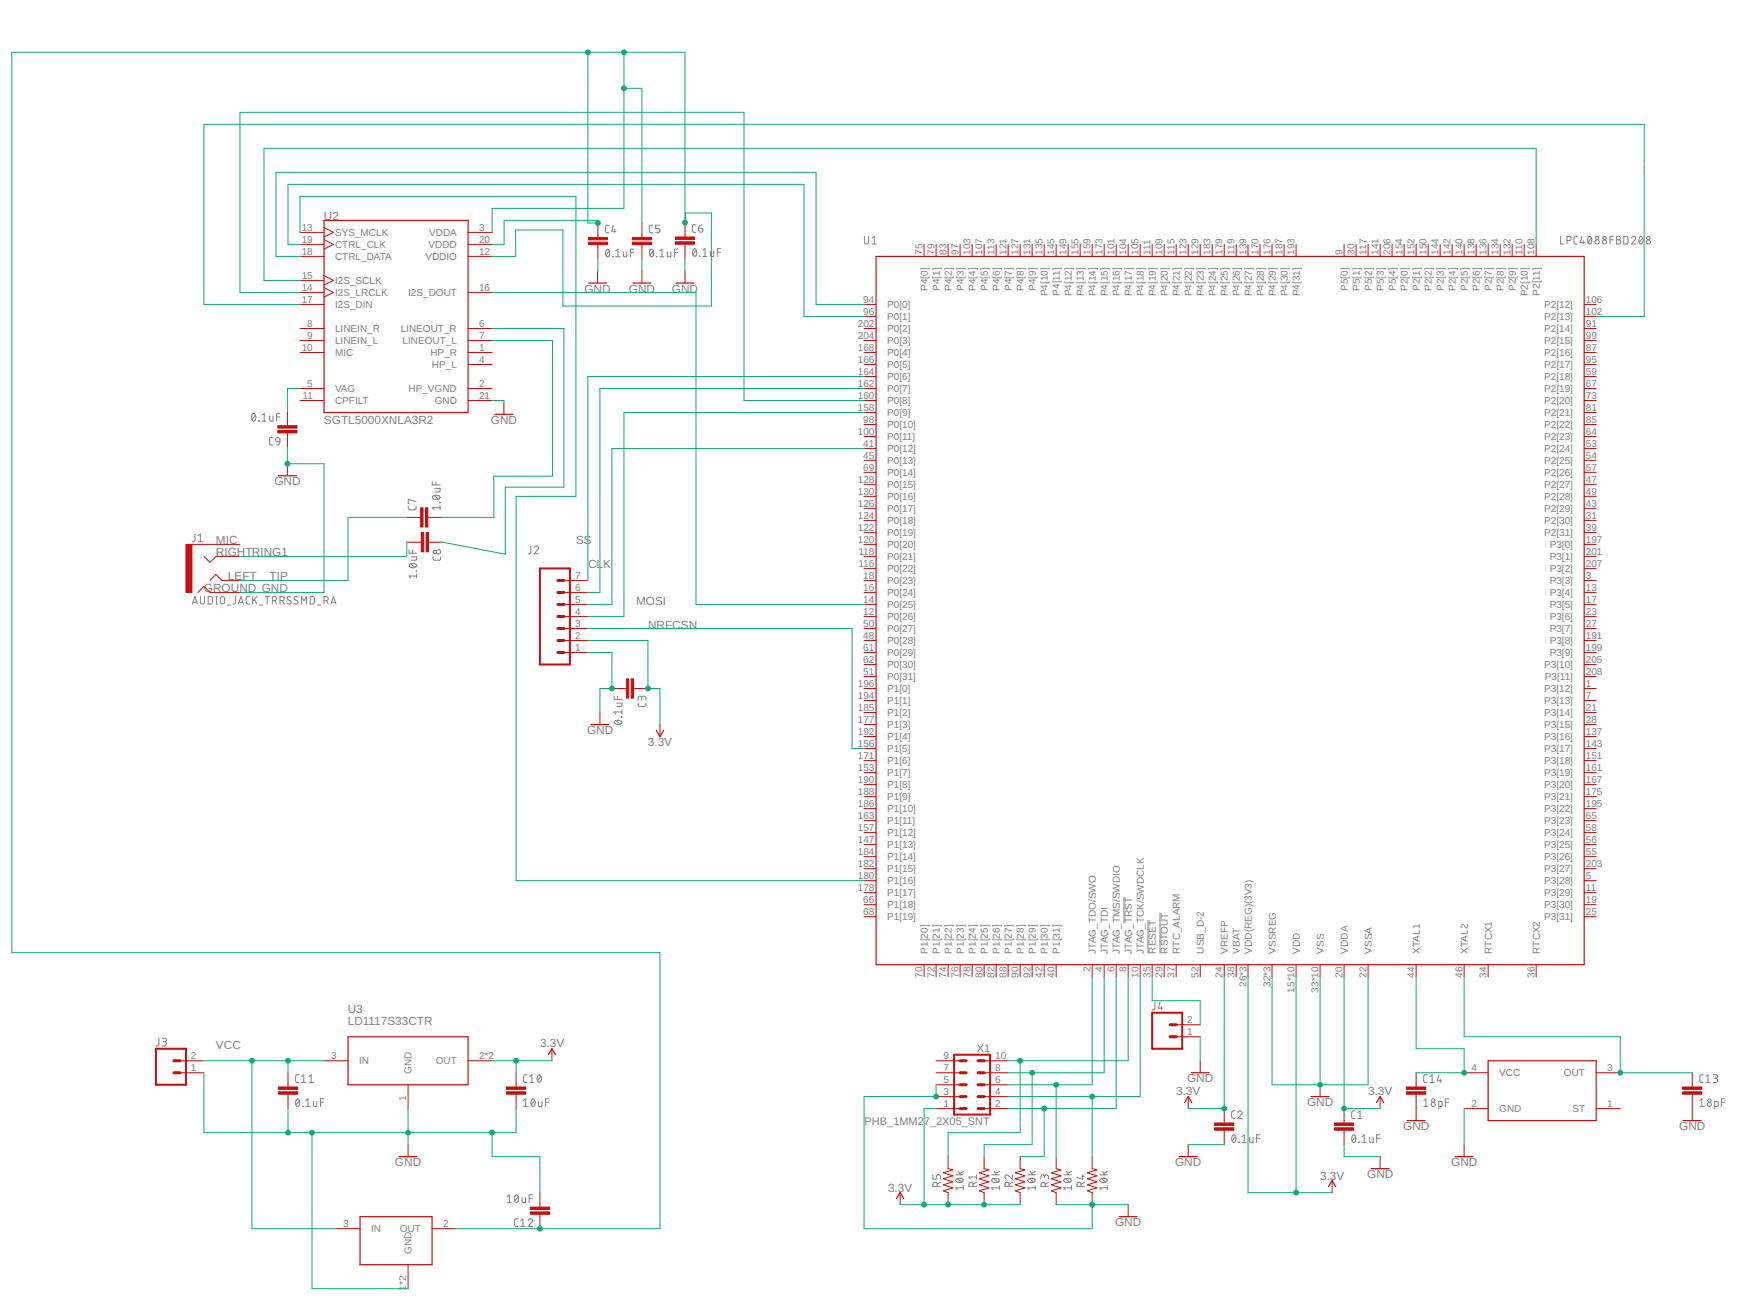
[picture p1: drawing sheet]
<svg xmlns="http://www.w3.org/2000/svg" width="185mm" height="138mm" viewBox="0 0 185 138" stroke-linecap="round" stroke-linejoin="round" font-family="sans-serif">
<defs><g id="words">
<g font-size="1.2" fill="#808080">
<text x="34.3" y="23.3">U2</text>
<text x="61.8" y="31">GND</text>
<text x="66.5" y="31">GND</text>
<text x="71.1" y="31">GND</text>
<text x="34.3" y="44.9">SGTL5000XNLA3R2</text>
<text x="51.9" y="44.8">GND</text>
<text x="29" y="51.3">GND</text>
<text x="22.8" y="57.6">MIC</text>
<text x="22.8" y="58.9">RIGHTRING1</text>
<text x="60.9" y="57.6">SS</text>
<text x="21.6" y="62.7">GROUND GND</text>
<text x="24.1" y="61.4">LEFT</text>
<text x="28.5" y="61.4">TIP</text>
<text x="62.2" y="60.1">CL</text>
<text x="63.8" y="60.1">K</text>
<text x="67.3" y="63.9">MOSI</text>
<text x="68.6" y="66.5">NRFCSN</text>
<text x="62.1" y="77.6">GND</text>
<text x="68.5" y="78.9">3.3V</text>
<text x="36.8" y="107.1">U3</text>
<text x="22.8" y="110.9">VCC</text>
<text x="36.8" y="108.4">LD1117S33CTR</text>
<text x="57.1" y="110.8">3.3V</text>
<text x="103.3" y="111.3">X1</text>
<text x="91.5" y="119">PHB_1MM27_2X05_SNT</text>
<text x="124.4" y="115.9">3.3V</text>
<text x="125.6" y="114.5">GND</text>
<text x="138.3" y="117">GND</text>
<text x="144.7" y="115.9">3.3V</text>
<text x="148.4" y="119.5">GND</text>
<text x="177.6" y="119.5">GND</text>
<text x="41.8" y="123.4">GND</text>
<text x="124.3" y="123.4">GND</text>
<text x="139.7" y="124.7">3.3V</text>
<text x="144.6" y="124.6">GND</text>
<text x="153.5" y="123.4">GND</text>
<text x="93.9" y="126">3.3V</text>
<text x="118" y="129.7">GND</text>
</g>
<g font-size="1.1" fill="#808080">
<text x="31.9" y="24.4">13</text>
<text x="31.9" y="29.5">15</text>
<text x="31.9" y="26.9">18</text>
<text x="31.9" y="25.7">19</text>
<text x="35.4" y="25">SYS_MCLK</text>
<text x="35.4" y="27.5">CTRL_DATA</text>
<text x="35.4" y="26.2">CTRL_CLK</text>
<text x="45" y="27.5">VDDIO</text>
<text x="45.3" y="26.2">VDDD</text>
<text x="45.4" y="25">VDDA</text>
<text x="50.7" y="26.9">12</text>
<text x="50.7" y="25.7">20</text>
<text x="50.7" y="24.4">3</text>
<text x="97.6" y="26.9" transform="rotate(-90 97.6 26.9)">75</text>
<text x="98.8" y="26.9" transform="rotate(-90 98.8 26.9)">79</text>
<text x="100.1" y="26.9" transform="rotate(-90 100.1 26.9)">83</text>
<text x="101.4" y="26.9" transform="rotate(-90 101.4 26.9)">97</text>
<text x="102.7" y="26.9" transform="rotate(-90 102.7 26.9)">103</text>
<text x="103.9" y="26.9" transform="rotate(-90 103.9 26.9)">107</text>
<text x="105.2" y="26.9" transform="rotate(-90 105.2 26.9)">113</text>
<text x="106.5" y="26.9" transform="rotate(-90 106.5 26.9)">121</text>
<text x="107.7" y="26.9" transform="rotate(-90 107.7 26.9)">127</text>
<text x="109" y="26.9" transform="rotate(-90 109 26.9)">131</text>
<text x="110.3" y="26.9" transform="rotate(-90 110.3 26.9)">135</text>
<text x="111.5" y="26.9" transform="rotate(-90 111.5 26.9)">145</text>
<text x="112.8" y="26.9" transform="rotate(-90 112.8 26.9)">149</text>
<text x="114.1" y="26.9" transform="rotate(-90 114.1 26.9)">155</text>
<text x="115.4" y="26.9" transform="rotate(-90 115.4 26.9)">159</text>
<text x="116.6" y="26.9" transform="rotate(-90 116.6 26.9)">173</text>
<text x="117.9" y="26.9" transform="rotate(-90 117.9 26.9)">101</text>
<text x="119.2" y="26.9" transform="rotate(-90 119.2 26.9)">104</text>
<text x="120.4" y="26.9" transform="rotate(-90 120.4 26.9)">105</text>
<text x="121.7" y="26.9" transform="rotate(-90 121.7 26.9)">111</text>
<text x="123" y="26.9" transform="rotate(-90 123 26.9)">109</text>
<text x="124.2" y="26.9" transform="rotate(-90 124.2 26.9)">115</text>
<text x="125.5" y="26.9" transform="rotate(-90 125.5 26.9)">123</text>
<text x="126.8" y="26.9" transform="rotate(-90 126.8 26.9)">129</text>
<text x="128" y="26.9" transform="rotate(-90 128 26.9)">183</text>
<text x="129.3" y="26.9" transform="rotate(-90 129.3 26.9)">179</text>
<text x="130.6" y="26.9" transform="rotate(-90 130.6 26.9)">119</text>
<text x="131.9" y="26.9" transform="rotate(-90 131.9 26.9)">139</text>
<text x="133.1" y="26.9" transform="rotate(-90 133.1 26.9)">170</text>
<text x="134.4" y="26.9" transform="rotate(-90 134.4 26.9)">176</text>
<text x="135.7" y="26.9" transform="rotate(-90 135.7 26.9)">187</text>
<text x="136.9" y="26.9" transform="rotate(-90 136.9 26.9)">193</text>
<text x="142" y="26.9" transform="rotate(-90 142 26.9)">9</text>
<text x="143.3" y="26.9" transform="rotate(-90 143.3 26.9)">30</text>
<text x="144.6" y="26.9" transform="rotate(-90 144.6 26.9)">117</text>
<text x="145.8" y="26.9" transform="rotate(-90 145.8 26.9)">141</text>
<text x="147.1" y="26.9" transform="rotate(-90 147.1 26.9)">206</text>
<text x="148.4" y="26.9" transform="rotate(-90 148.4 26.9)">154</text>
<text x="149.6" y="26.9" transform="rotate(-90 149.6 26.9)">152</text>
<text x="150.9" y="26.9" transform="rotate(-90 150.9 26.9)">150</text>
<text x="152.2" y="26.9" transform="rotate(-90 152.2 26.9)">144</text>
<text x="153.4" y="26.9" transform="rotate(-90 153.4 26.9)">142</text>
<text x="154.7" y="26.9" transform="rotate(-90 154.7 26.9)">140</text>
<text x="156" y="26.9" transform="rotate(-90 156 26.9)">138</text>
<text x="157.2" y="26.9" transform="rotate(-90 157.2 26.9)">136</text>
<text x="158.5" y="26.9" transform="rotate(-90 158.5 26.9)">134</text>
<text x="159.8" y="26.9" transform="rotate(-90 159.8 26.9)">132</text>
<text x="161.1" y="26.9" transform="rotate(-90 161.1 26.9)">110</text>
<text x="162.3" y="26.9" transform="rotate(-90 162.3 26.9)">108</text>
<text x="31.9" y="30.7">14</text>
<text x="31.9" y="32">17</text>
<text x="32.5" y="34.6">8</text>
<text x="32.5" y="35.8">9</text>
<text x="35.4" y="31.3">I2S_LRCLK</text>
<text x="35.4" y="30">I2S_SCLK</text>
<text x="35.4" y="32.6">I2S_DIN</text>
<text x="35.4" y="35.1">LINEIN_R</text>
<text x="42.4" y="35.1">LINEOUT_R</text>
<text x="43.2" y="31.3">I2S_DOUT</text>
<text x="50.7" y="30.7">16</text>
<text x="50.7" y="34.6">6</text>
<text x="50.7" y="35.8">7</text>
<text x="90.7" y="34.6">202</text>
<text x="90.7" y="35.8">204</text>
<text x="91.3" y="32">94</text>
<text x="91.3" y="33.3">96</text>
<text x="93.8" y="32.6">P0[0]</text>
<text x="93.8" y="33.8">P0[1]</text>
<text x="93.8" y="35.1">P0[2]</text>
<text x="98.1" y="30.8" transform="rotate(-90 98.1 30.8)">P4[0]</text>
<text x="99.4" y="30.8" transform="rotate(-90 99.4 30.8)">P4[1]</text>
<text x="100.7" y="30.8" transform="rotate(-90 100.7 30.8)">P4[2]</text>
<text x="101.9" y="30.8" transform="rotate(-90 101.9 30.8)">P4[3]</text>
<text x="103.2" y="30.8" transform="rotate(-90 103.2 30.8)">P4[4]</text>
<text x="104.5" y="30.8" transform="rotate(-90 104.5 30.8)">P4[5]</text>
<text x="105.8" y="30.8" transform="rotate(-90 105.8 30.8)">P4[6]</text>
<text x="107" y="30.8" transform="rotate(-90 107 30.8)">P4[7]</text>
<text x="108.3" y="30.8" transform="rotate(-90 108.3 30.8)">P4[8]</text>
<text x="109.6" y="30.8" transform="rotate(-90 109.6 30.8)">P4[9]</text>
<text x="110.8" y="31.4" transform="rotate(-90 110.8 31.4)">P4[10]</text>
<text x="112.1" y="31.3" transform="rotate(-90 112.1 31.3)">P4[11]</text>
<text x="113.4" y="31.4" transform="rotate(-90 113.4 31.4)">P4[12]</text>
<text x="114.6" y="31.4" transform="rotate(-90 114.6 31.4)">P4[13]</text>
<text x="115.9" y="31.4" transform="rotate(-90 115.9 31.4)">P4[14]</text>
<text x="117.2" y="31.4" transform="rotate(-90 117.2 31.4)">P4[15]</text>
<text x="118.4" y="31.4" transform="rotate(-90 118.4 31.4)">P4[16]</text>
<text x="119.7" y="31.4" transform="rotate(-90 119.7 31.4)">P4[17]</text>
<text x="121" y="31.4" transform="rotate(-90 121 31.4)">P4[18]</text>
<text x="122.3" y="31.4" transform="rotate(-90 122.3 31.4)">P4[19]</text>
<text x="123.5" y="31.4" transform="rotate(-90 123.5 31.4)">P4[20]</text>
<text x="124.8" y="31.4" transform="rotate(-90 124.8 31.4)">P4[21]</text>
<text x="126.1" y="31.4" transform="rotate(-90 126.1 31.4)">P4[22]</text>
<text x="127.3" y="31.4" transform="rotate(-90 127.3 31.4)">P4[23]</text>
<text x="128.6" y="31.4" transform="rotate(-90 128.6 31.4)">P4[24]</text>
<text x="129.9" y="31.4" transform="rotate(-90 129.9 31.4)">P4[25]</text>
<text x="131.1" y="31.4" transform="rotate(-90 131.1 31.4)">P4[26]</text>
<text x="132.4" y="31.4" transform="rotate(-90 132.4 31.4)">P4[27]</text>
<text x="133.7" y="31.4" transform="rotate(-90 133.7 31.4)">P4[28]</text>
<text x="135" y="31.4" transform="rotate(-90 135 31.4)">P4[29]</text>
<text x="136.2" y="31.4" transform="rotate(-90 136.2 31.4)">P4[30]</text>
<text x="137.5" y="31.4" transform="rotate(-90 137.5 31.4)">P4[31]</text>
<text x="142.6" y="30.8" transform="rotate(-90 142.6 30.8)">P5[0]</text>
<text x="143.8" y="30.8" transform="rotate(-90 143.8 30.8)">P5[1]</text>
<text x="145.1" y="30.8" transform="rotate(-90 145.1 30.8)">P5[2]</text>
<text x="146.4" y="30.8" transform="rotate(-90 146.4 30.8)">P5[3]</text>
<text x="147.7" y="30.8" transform="rotate(-90 147.7 30.8)">P5[4]</text>
<text x="148.9" y="30.8" transform="rotate(-90 148.9 30.8)">P2[0]</text>
<text x="150.2" y="30.8" transform="rotate(-90 150.2 30.8)">P2[1]</text>
<text x="151.5" y="30.8" transform="rotate(-90 151.5 30.8)">P2[2]</text>
<text x="152.7" y="30.8" transform="rotate(-90 152.7 30.8)">P2[3]</text>
<text x="154" y="30.8" transform="rotate(-90 154 30.8)">P2[4]</text>
<text x="155.3" y="30.8" transform="rotate(-90 155.3 30.8)">P2[5]</text>
<text x="156.5" y="30.8" transform="rotate(-90 156.5 30.8)">P2[6]</text>
<text x="157.8" y="30.8" transform="rotate(-90 157.8 30.8)">P2[7]</text>
<text x="159.1" y="30.8" transform="rotate(-90 159.1 30.8)">P2[8]</text>
<text x="160.3" y="30.8" transform="rotate(-90 160.3 30.8)">P2[9]</text>
<text x="161.6" y="31.4" transform="rotate(-90 161.6 31.4)">P2[10]</text>
<text x="162.9" y="31.3" transform="rotate(-90 162.9 31.3)">P2[11]</text>
<text x="163.3" y="32.6">P2[12]</text>
<text x="163.3" y="33.8">P2[13]</text>
<text x="163.3" y="35.1">P2[14]</text>
<text x="167.8" y="32">106</text>
<text x="167.8" y="33.3">102</text>
<text x="167.8" y="34.6">91</text>
<text x="167.8" y="35.8">99</text>
<text x="31.9" y="37.1">10</text>
<text x="32.5" y="40.9">5</text>
<text x="35.4" y="41.5">VAG</text>
<text x="35.4" y="36.4">LINEIN_L</text>
<text x="35.4" y="37.7">MIC</text>
<text x="42.6" y="36.4">LINEOUT_L</text>
<text x="43.2" y="41.5">HP_VGND</text>
<text x="45.5" y="37.7">HP_R</text>
<text x="45.7" y="38.9">HP_L</text>
<text x="50.7" y="37.1">1</text>
<text x="50.7" y="40.9">2</text>
<text x="50.7" y="38.4">4</text>
<text x="90.7" y="37.1">168</text>
<text x="90.7" y="38.4">166</text>
<text x="90.7" y="39.6">164</text>
<text x="90.7" y="40.9">162</text>
<text x="93.8" y="36.4">P0[3]</text>
<text x="93.8" y="37.7">P0[4]</text>
<text x="93.8" y="38.9">P0[5]</text>
<text x="93.8" y="40.2">P0[6]</text>
<text x="93.8" y="41.5">P0[7]</text>
<text x="163.3" y="36.4">P2[15]</text>
<text x="163.3" y="37.7">P2[16]</text>
<text x="163.3" y="38.9">P2[17]</text>
<text x="163.3" y="40.2">P2[18]</text>
<text x="163.3" y="41.5">P2[19]</text>
<text x="167.8" y="37.1">87</text>
<text x="167.8" y="38.4">95</text>
<text x="167.8" y="39.6">59</text>
<text x="167.8" y="40.9">67</text>
<text x="32" y="42.2">11</text>
<text x="35.4" y="42.7">CPFILT</text>
<text x="46" y="42.7">GND</text>
<text x="50.7" y="42.2">21</text>
<text x="90.7" y="42.2">160</text>
<text x="90.7" y="43.4">158</text>
<text x="90.7" y="46">100</text>
<text x="91.3" y="44.7">98</text>
<text x="91.3" y="47.3">41</text>
<text x="93.8" y="42.7">P0[8]</text>
<text x="93.8" y="44">P0[9]</text>
<text x="93.8" y="45.3">P0[10]</text>
<text x="93.8" y="46.5">P0[11]</text>
<text x="93.8" y="47.8">P0[12]</text>
<text x="163.3" y="42.7">P2[20]</text>
<text x="163.3" y="44">P2[21]</text>
<text x="163.3" y="45.3">P2[22]</text>
<text x="163.3" y="46.5">P2[23]</text>
<text x="163.3" y="47.8">P2[24]</text>
<text x="167.8" y="42.2">73</text>
<text x="167.8" y="43.4">81</text>
<text x="167.8" y="44.7">85</text>
<text x="167.8" y="46">64</text>
<text x="167.8" y="47.3">53</text>
<text x="90.7" y="51.1">128</text>
<text x="90.7" y="52.3">130</text>
<text x="90.7" y="53.6">126</text>
<text x="91.3" y="48.5">45</text>
<text x="91.3" y="49.8">69</text>
<text x="93.8" y="49.1">P0[13]</text>
<text x="93.8" y="50.3">P0[14]</text>
<text x="93.8" y="51.6">P0[15]</text>
<text x="93.8" y="52.9">P0[16]</text>
<text x="163.3" y="49.1">P2[25]</text>
<text x="163.3" y="50.3">P2[26]</text>
<text x="163.3" y="51.6">P2[27]</text>
<text x="163.3" y="52.9">P2[28]</text>
<text x="167.8" y="48.5">54</text>
<text x="167.8" y="49.8">57</text>
<text x="167.8" y="51.1">47</text>
<text x="167.8" y="52.3">49</text>
<text x="167.8" y="53.6">43</text>
<text x="90.7" y="54.9">124</text>
<text x="90.7" y="56.1">122</text>
<text x="90.7" y="57.4">120</text>
<text x="90.8" y="58.7">118</text>
<text x="90.8" y="59.9">116</text>
<text x="93.8" y="54.2">P0[17]</text>
<text x="93.8" y="55.4">P0[18]</text>
<text x="93.8" y="56.7">P0[19]</text>
<text x="93.8" y="58">P0[20]</text>
<text x="93.8" y="59.2">P0[21]</text>
<text x="163.3" y="54.2">P2[29]</text>
<text x="163.3" y="55.4">P2[30]</text>
<text x="163.3" y="56.7">P2[31]</text>
<text x="163.9" y="58">P3[0]</text>
<text x="163.9" y="59.2">P3[1]</text>
<text x="167.8" y="54.9">31</text>
<text x="167.8" y="56.1">39</text>
<text x="167.8" y="57.4">197</text>
<text x="167.8" y="58.7">201</text>
<text x="167.8" y="59.9">207</text>
<text x="60.8" y="65">4</text>
<text x="60.8" y="63.8">5</text>
<text x="60.8" y="62.5">6</text>
<text x="60.8" y="61.2">7</text>
<text x="91.3" y="61.2">18</text>
<text x="91.3" y="62.5">16</text>
<text x="91.3" y="63.8">14</text>
<text x="91.3" y="65">12</text>
<text x="93.8" y="60.5">P0[22]</text>
<text x="93.8" y="61.8">P0[23]</text>
<text x="93.8" y="63">P0[24]</text>
<text x="93.8" y="64.3">P0[25]</text>
<text x="93.8" y="65.6">P0[26]</text>
<text x="163.9" y="60.5">P3[2]</text>
<text x="163.9" y="61.8">P3[3]</text>
<text x="163.9" y="63">P3[4]</text>
<text x="163.9" y="64.3">P3[5]</text>
<text x="163.9" y="65.6">P3[6]</text>
<text x="167.8" y="61.2">3</text>
<text x="167.8" y="62.5">13</text>
<text x="167.8" y="63.8">17</text>
<text x="167.8" y="65">23</text>
<text x="60.8" y="68.8">1</text>
<text x="60.8" y="67.6">2</text>
<text x="60.8" y="66.3">3</text>
<text x="91.3" y="66.3">50</text>
<text x="91.3" y="67.6">48</text>
<text x="91.3" y="68.8">61</text>
<text x="91.3" y="70.1">62</text>
<text x="91.3" y="71.4">51</text>
<text x="93.8" y="66.9">P0[27]</text>
<text x="93.8" y="68.1">P0[28]</text>
<text x="93.8" y="69.4">P0[29]</text>
<text x="93.8" y="70.7">P0[30]</text>
<text x="93.8" y="71.9">P0[31]</text>
<text x="163.3" y="70.7">P3[10]</text>
<text x="163.4" y="71.9">P3[11]</text>
<text x="163.9" y="66.9">P3[7]</text>
<text x="163.9" y="68.1">P3[8]</text>
<text x="163.9" y="69.4">P3[9]</text>
<text x="167.8" y="66.3">27</text>
<text x="167.8" y="67.6">191</text>
<text x="167.8" y="68.8">199</text>
<text x="167.8" y="70.1">205</text>
<text x="167.8" y="71.4">208</text>
<text x="90.7" y="72.6">196</text>
<text x="90.7" y="73.9">194</text>
<text x="90.7" y="75.2">185</text>
<text x="90.7" y="76.5">177</text>
<text x="90.7" y="77.7">192</text>
<text x="93.8" y="73.2">P1[0]</text>
<text x="93.8" y="74.5">P1[1]</text>
<text x="93.8" y="75.7">P1[2]</text>
<text x="93.8" y="77">P1[3]</text>
<text x="163.3" y="73.2">P3[12]</text>
<text x="163.3" y="74.5">P3[13]</text>
<text x="163.3" y="75.7">P3[14]</text>
<text x="163.3" y="77">P3[15]</text>
<text x="167.8" y="72.6">1</text>
<text x="167.8" y="73.9">7</text>
<text x="167.8" y="75.2">21</text>
<text x="167.8" y="76.5">28</text>
<text x="167.8" y="77.7">137</text>
<text x="90.7" y="79">156</text>
<text x="90.7" y="80.3">171</text>
<text x="90.7" y="81.5">153</text>
<text x="90.7" y="82.8">190</text>
<text x="93.8" y="78.3">P1[4]</text>
<text x="93.8" y="79.5">P1[5]</text>
<text x="93.8" y="80.8">P1[6]</text>
<text x="93.8" y="82.1">P1[7]</text>
<text x="93.8" y="83.4">P1[8]</text>
<text x="163.3" y="78.3">P3[16]</text>
<text x="163.3" y="79.5">P3[17]</text>
<text x="163.3" y="80.8">P3[18]</text>
<text x="163.3" y="82.1">P3[19]</text>
<text x="163.3" y="83.4">P3[20]</text>
<text x="167.8" y="79">143</text>
<text x="167.8" y="80.3">151</text>
<text x="167.8" y="81.5">161</text>
<text x="167.8" y="82.8">167</text>
<text x="90.7" y="84.1">188</text>
<text x="90.7" y="85.3">186</text>
<text x="90.7" y="86.6">163</text>
<text x="90.7" y="87.9">157</text>
<text x="90.7" y="89.1">147</text>
<text x="93.8" y="84.6">P1[9]</text>
<text x="93.8" y="85.9">P1[10]</text>
<text x="93.8" y="87.2">P1[11]</text>
<text x="93.8" y="88.4">P1[12]</text>
<text x="93.8" y="89.7">P1[13]</text>
<text x="163.3" y="84.6">P3[21]</text>
<text x="163.3" y="85.9">P3[22]</text>
<text x="163.3" y="87.2">P3[23]</text>
<text x="163.3" y="88.4">P3[24]</text>
<text x="163.3" y="89.7">P3[25]</text>
<text x="167.8" y="84.1">175</text>
<text x="167.8" y="85.3">195</text>
<text x="167.8" y="86.6">65</text>
<text x="167.8" y="87.9">58</text>
<text x="167.8" y="89.1">56</text>
<text x="90.7" y="90.4">184</text>
<text x="90.7" y="91.7">182</text>
<text x="90.7" y="93">180</text>
<text x="90.7" y="94.2">178</text>
<text x="91.3" y="95.5">66</text>
<text x="93.8" y="91">P1[14]</text>
<text x="93.8" y="92.2">P1[15]</text>
<text x="93.8" y="93.5">P1[16]</text>
<text x="93.8" y="94.8">P1[17]</text>
<text x="163.3" y="91">P3[26]</text>
<text x="163.3" y="92.2">P3[27]</text>
<text x="163.3" y="93.5">P3[28]</text>
<text x="163.3" y="94.8">P3[29]</text>
<text x="167.8" y="90.4">55</text>
<text x="167.8" y="91.7">203</text>
<text x="167.8" y="93">5</text>
<text x="167.8" y="94.2">11</text>
<text x="167.8" y="95.5">19</text>
<text x="91.3" y="96.8">68</text>
<text x="93.8" y="96.1">P1[18]</text>
<text x="93.8" y="97.3">P1[19]</text>
<text x="98.1" y="100.9" transform="rotate(-90 98.1 100.9)">P1[20]</text>
<text x="99.4" y="100.9" transform="rotate(-90 99.4 100.9)">P1[21]</text>
<text x="100.7" y="100.9" transform="rotate(-90 100.7 100.9)">P1[22]</text>
<text x="101.9" y="100.9" transform="rotate(-90 101.9 100.9)">P1[23]</text>
<text x="103.2" y="100.9" transform="rotate(-90 103.2 100.9)">P1[24]</text>
<text x="104.5" y="100.9" transform="rotate(-90 104.5 100.9)">P1[25]</text>
<text x="105.8" y="100.9" transform="rotate(-90 105.8 100.9)">P1[26]</text>
<text x="107" y="100.9" transform="rotate(-90 107 100.9)">P1[27]</text>
<text x="108.3" y="100.9" transform="rotate(-90 108.3 100.9)">P1[28]</text>
<text x="109.6" y="100.9" transform="rotate(-90 109.6 100.9)">P1[29]</text>
<text x="110.8" y="100.9" transform="rotate(-90 110.8 100.9)">P1[30]</text>
<text x="112.1" y="100.9" transform="rotate(-90 112.1 100.9)">P1[31]</text>
<text x="115.9" y="100.9" transform="rotate(-90 115.9 100.9)">JTAG_TDO/SWO</text>
<text x="117.2" y="100.9" transform="rotate(-90 117.2 100.9)">JTAG_TDI</text>
<text x="118.4" y="100.9" transform="rotate(-90 118.4 100.9)">JTAG_TMS/SWDIO</text>
<text x="119.7" y="100.9" transform="rotate(-90 119.7 100.9)">JTAG_TRST</text>
<text x="121" y="100.9" transform="rotate(-90 121 100.9)">JTAG_TCK/SWDCLK</text>
<text x="122.3" y="100.9" transform="rotate(-90 122.3 100.9)">RESET</text>
<text x="123.5" y="100.9" transform="rotate(-90 123.5 100.9)">RSTOUT</text>
<text x="124.8" y="100.9" transform="rotate(-90 124.8 100.9)">RTC_ALARM</text>
<text x="127.3" y="100.9" transform="rotate(-90 127.3 100.9)">USB_D-2</text>
<text x="129.9" y="100.9" transform="rotate(-90 129.9 100.9)">VREFP</text>
<text x="131.1" y="100.9" transform="rotate(-90 131.1 100.9)">VBAT</text>
<text x="132.4" y="100.9" transform="rotate(-90 132.4 100.9)">VDD(REG)(3V3)</text>
<text x="135" y="100.9" transform="rotate(-90 135 100.9)">VSSREG</text>
<text x="137.5" y="100.9" transform="rotate(-90 137.5 100.9)">VDD</text>
<text x="140" y="100.9" transform="rotate(-90 140 100.9)">VSS</text>
<text x="142.6" y="100.9" transform="rotate(-90 142.6 100.9)">VDDA</text>
<text x="145.1" y="100.9" transform="rotate(-90 145.1 100.9)">VSSA</text>
<text x="150.2" y="100.9" transform="rotate(-90 150.2 100.9)">XTAL1</text>
<text x="155.3" y="100.9" transform="rotate(-90 155.3 100.9)">XTAL2</text>
<text x="157.8" y="100.9" transform="rotate(-90 157.8 100.9)">RTCX1</text>
<text x="162.9" y="100.9" transform="rotate(-90 162.9 100.9)">RTCX2</text>
<text x="163.3" y="96.1">P3[30]</text>
<text x="163.3" y="97.3">P3[31]</text>
<text x="167.8" y="96.8">25</text>
<text x="97.6" y="103.4" transform="rotate(-90 97.6 103.4)">70</text>
<text x="98.8" y="103.4" transform="rotate(-90 98.8 103.4)">72</text>
<text x="100.1" y="103.4" transform="rotate(-90 100.1 103.4)">74</text>
<text x="101.4" y="103.4" transform="rotate(-90 101.4 103.4)">76</text>
<text x="102.7" y="103.4" transform="rotate(-90 102.7 103.4)">78</text>
<text x="103.9" y="103.4" transform="rotate(-90 103.9 103.4)">80</text>
<text x="105.2" y="103.4" transform="rotate(-90 105.2 103.4)">82</text>
<text x="106.5" y="103.4" transform="rotate(-90 106.5 103.4)">88</text>
<text x="107.7" y="103.4" transform="rotate(-90 107.7 103.4)">90</text>
<text x="109" y="103.4" transform="rotate(-90 109 103.4)">92</text>
<text x="110.3" y="103.4" transform="rotate(-90 110.3 103.4)">42</text>
<text x="111.5" y="103.4" transform="rotate(-90 111.5 103.4)">40</text>
<text x="115.4" y="102.8" transform="rotate(-90 115.4 102.8)">2</text>
<text x="116.6" y="102.8" transform="rotate(-90 116.6 102.8)">4</text>
<text x="117.9" y="102.8" transform="rotate(-90 117.9 102.8)">6</text>
<text x="119.2" y="102.8" transform="rotate(-90 119.2 102.8)">8</text>
<text x="120.4" y="103.4" transform="rotate(-90 120.4 103.4)">10</text>
<text x="121.7" y="103.4" transform="rotate(-90 121.7 103.4)">35</text>
<text x="123" y="103.4" transform="rotate(-90 123 103.4)">29</text>
<text x="124.2" y="103.4" transform="rotate(-90 124.2 103.4)">37</text>
<text x="126.8" y="103.4" transform="rotate(-90 126.8 103.4)">52</text>
<text x="129.3" y="103.4" transform="rotate(-90 129.3 103.4)">24</text>
<text x="130.6" y="103.4" transform="rotate(-90 130.6 103.4)">38</text>
<text x="131.9" y="104.4" transform="rotate(-90 131.9 104.4)">26*3</text>
<text x="134.4" y="104.4" transform="rotate(-90 134.4 104.4)">32*3</text>
<text x="136.9" y="105" transform="rotate(-90 136.9 105)">15*10</text>
<text x="139.5" y="105" transform="rotate(-90 139.5 105)">33*10</text>
<text x="142" y="103.4" transform="rotate(-90 142 103.4)">20</text>
<text x="144.6" y="103.4" transform="rotate(-90 144.6 103.4)">22</text>
<text x="149.6" y="103.4" transform="rotate(-90 149.6 103.4)">44</text>
<text x="154.7" y="103.4" transform="rotate(-90 154.7 103.4)">46</text>
<text x="157.2" y="103.4" transform="rotate(-90 157.2 103.4)">34</text>
<text x="162.3" y="103.4" transform="rotate(-90 162.3 103.4)">36</text>
<text x="20.2" y="113.3">1</text>
<text x="20.2" y="112">2</text>
<text x="35" y="112">3</text>
<text x="38" y="112.6">IN</text>
<text x="43.5" y="113.5" transform="rotate(-90 43.5 113.5)">GND</text>
<text x="46.1" y="112.6">OUT</text>
<text x="50.7" y="112">2*2</text>
<text x="99.8" y="113.3">7</text>
<text x="99.8" y="112">9</text>
<text x="105.3" y="113.3">8</text>
<text x="105.3" y="112">10</text>
<text x="125.6" y="109.5">1</text>
<text x="125.6" y="108.2">2</text>
<text x="155.7" y="113.3">4</text>
<text x="158.6" y="113.8">VCC</text>
<text x="165.4" y="113.8">OUT</text>
<text x="170" y="113.3">3</text>
<text x="43" y="116.5" transform="rotate(-90 43 116.5)">1</text>
<text x="99.8" y="117.1">1</text>
<text x="99.8" y="115.8">3</text>
<text x="99.8" y="114.5">5</text>
<text x="105.3" y="117.1">2</text>
<text x="105.3" y="115.8">4</text>
<text x="105.3" y="114.5">6</text>
<text x="155.7" y="117.1">2</text>
<text x="158.6" y="117.6">GND</text>
<text x="166.3" y="117.6">ST</text>
<text x="170" y="117.1">1</text>
<text x="36.3" y="129.8">3</text>
<text x="39.2" y="130.3">IN</text>
<text x="42.3" y="130.3">OUT</text>
<text x="46.9" y="129.8">2</text>
<text x="43" y="136.5" transform="rotate(-90 43 136.5)">1*2</text>
<text x="43.5" y="132.6" transform="rotate(-90 43.5 132.6)">GND</text>
</g>
</g></defs>
<g fill="none" stroke="#808080" stroke-width=".11">
<path d="M64.2 26.4h.1a.46 .46 0 0 1 0 .8l-.2-.1v-.3zM64.4 23.8h-.3v.2v.5l.3 .1M64.5 26.5l-.4 .5M64.8 27.1h.1M64.9 23.8l-.2 .7h.5M65 24.3v.3M65.1 27.2h.5M65.1 26.5l.3-.1v.8M65.9 26.6v.4l.2 .2h.2v-.6M66.7 26.7h.3M67 26.4h-.3v.8M68.8 26.4h.1a.46 .46 0 0 1 0 .8l-.1-.1-.1-.3z"/>
<path d="M69.1 23.8h-.3l-.1 .2v.5l.4 .1M69.1 26.5l-.3 .5M69.5 27.1h.1M69.8 27.2h.4M69.8 26.5l.2-.1v.8M69.8 23.8h-.5v.4h.4l.1 .1-.1 .3h-.4M70.6 26.6v.4l.1 .2h.3v-.6M71.3 26.7h.4M71.7 26.4h-.4v.8M73.4 26.3h.1a.48 .48 0 0 1 0 .8l-.2-.1-.1-.3zM73.6 23.8h-.3l-.1 .1 .1 .6 .3 .1M73.7 26.5l-.4 .4"/>
<path d="M73.9 24.1l.4 .1a.23 .23 0 0 1-.1 .4 .23 .23 0 0 1-.3-.3zM74 27.1h.1M74.3 23.8a.36 .36 0 0 0-.4 .3M74.3 27.1h.5M74.3 26.5l.3-.2v.8M75.1 26.6v.4l.2 .1h.2v-.5M75.9 26.7h.3M76.2 26.3h-.3v.8M91.4 25v.6a.22 .22 0 0 0 .3 .2 .22 .22 0 0 0 .2-.2v-.6M92.3 25.8h.4M92.3 25.2l.2-.2v.8M165.1 25v.8h.3"/>
<path d="M165.8 25.4h.2a.22 .22 0 0 0 .2-.1 .22 .22 0 0 0-.1-.3h-.3v.8M166.9 25h-.3l-.1 .2v.5l.4 .1M167.4 25l-.2 .6h.4M167.5 25.4v.4M168.1 25h.1a.49 .49 0 0 1 0 .8 .51 .51 0 0 1-.1-.8zM168.3 25.2l-.3 .4M170.3 25.4h.4M170.7 25h-.4v.8M171 25l.4 .1v.2l-.2 .1a.22 .22 0 0 1 .3 .2 .22 .22 0 0 1-.3 .2h-.2zM171 25.4h.2M171.8 25h.3a.65 .65 0 0 1 .1 .7l-.1 .1h-.3zM172.6 25.2a.22 .22 0 0 1 .3-.2 .22 .22 0 0 1 .1 .4l-.4 .4h.4"/>
<path d="M173.5 25h.1a.49 .49 0 0 1 0 .8 .51 .51 0 0 1-.1-.8zM173.8 25.2l-.4 .4M20.6 56.5v.6l-.1 .2h-.2M21 56.7l.2-.2v.8M21 57.3h.4M26.7 43.8l.1-.1a.46 .46 0 0 1 0 .8 .51 .51 0 0 1-.1-.7zM27 43.9l-.3 .5M27.4 44.5h.1M27.7 44.5h.5M27.7 43.9l.2-.2v.8M28.5 44v.4l.1 .1h.3v-.5M28.9 46.3h-.3l-.1 .1v.6l.4 .1"/>
<path d="M29.2 46.4a.23 .23 0 0 1 .2-.1 .23 .23 0 0 1 .2 .2v.2h-.3l-.1-.2zM29.3 44.1h.3M29.6 46.7a.36 .36 0 0 1-.3 .4M29.6 43.7h-.3v.8M43.2 53.6v.2l.2 .1h.5l.1-.3M43.3 58.1v.4h.8M43.3 59.7l.4-.1a.29 .29 0 0 1 .4 .3l-.3 .1h-.3l-.2-.1zM43.4 59.6l.5 .4M43.5 58.9h.6l-.1 .3h-.5M43.6 58.1v.4M44 53l-.8-.2v.5h.1M45.7 50.9v.4h.9"/>
<path d="M45.8 52.5l.3-.1a.32 .32 0 0 1 .5 .2 .51 .51 0 0 1-.9 0zM45.8 58.9v.3h.2h.5l.1-.3M45.9 52.4l.5 .4M46 51.7h.6l-.1 .3h-.5M46.1 50.9v.4M46.5 53.1l.1 .1zM46.6 53.7h-.9l.2 .2M46.6 53.5v.4M56.2 57.7l-.1 .8-.2 .1M56.5 57.9a.22 .22 0 0 1 .3-.1 .22 .22 0 0 1 .1 .2l-.4 .6h.5M20.3 63.9l.3-.8 .3 .8M20.4 63.7h.4"/>
<path d="M21.2 63.1v.7a.23 .23 0 0 0 .3 .1 .23 .23 0 0 0 .1-.2v-.6M22 63.1l.4 .1 .1 .5-.1 .2h-.4zM22.8 63.1h.2M22.8 63.9h.2M22.9 63.1v.8M23.3 63.2a.23 .23 0 0 1 .3-.1 .23 .23 0 0 1 .2 .2l-.1 .5a.23 .23 0 0 1-.2 .1 .23 .23 0 0 1-.2-.2zM24.1 64h.3M24.9 63.1v.7l-.3 .1M25.2 63.9l.3-.8 .2 .8M25.3 63.7h.4M26.4 63.1h-.3l-.1 .2 .1 .5 .3 .1M26.7 63.1v.8"/>
<path d="M26.9 63.4l.3 .5M27.2 63.1l-.5 .5M27.4 64h.4M28.1 63.1h.4M28.3 63.1v.8M28.8 63.5h.2a.22 .22 0 0 0 .2-.1 .22 .22 0 0 0 0-.3h-.4v.8M29.1 63.5l.2 .4M29.6 63.5h.2a.22 .22 0 0 0 .2-.1 .22 .22 0 0 0 0-.2l-.4-.1v.8M29.9 63.5l.2 .4M30.8 63.1h-.1a.19 .19 0 0 0-.3 .1 .19 .19 0 0 0 .1 .2l.2 .1 .1 .3a.27 .27 0 0 1-.4 0M31.5 63.1h-.3l-.1 .2 .1 .1 .3 .1v.3a.28 .28 0 0 1-.4 0M31.9 63.9v-.8l.3 .4 .2-.4v.8"/>
<path d="M32.8 63.1h.4a.63 .63 0 0 1 0 .7v.1h-.4zM33.6 64h.3M34.3 63.5h.3a.23 .23 0 0 0 .1-.2 .23 .23 0 0 0-.2-.2h-.2v.8M34.6 63.5l.1 .4M35 63.9l.3-.8 .2 .8M35.1 63.7h.4M44.1 60.4h.1M44.1 60.9h-.8l.1 .2M44.1 60.7v.4M65 73.6v.4h.8M65 76.3l.4-.1a.29 .29 0 0 1 .4 .3l-.3 .1h-.3l-.2-.1zM65.2 76.2l.4 .4"/>
<path d="M65.2 74.4h.6l-.1 .3h-.5M65.3 73.6v.4M65.7 75.8l.1 .1zM65.8 75.1v.4M65.8 75.3h-.8l.2 .2M67.5 74.4v.2l.2 .1h.5l.1-.3M67.9 73.9a.23 .23 0 0 1 .2-.3 .23 .23 0 0 1 .2 .3v.2M67.9 74l-.1-.3-.2-.1-.1 .5M118.9 94.9v2.7M121.4 97.3v3.6M122.7 96.5v4.4M16.8 109.8v.6l-.1 .2h-.2"/>
<path d="M17.2 109.8h.2l.2 .2-.1 .1-.2 .1M17.4 110.2a.23 .23 0 0 1 .2 .2 .23 .23 0 0 1-.2 .2h-.2M31.4 116.3l.1-.1a.48 .48 0 0 1 0 .8l-.2-.2v-.3zM31.6 113.7h-.2l-.1 .2v.5l.1 .1h.2M31.7 116.4l-.4 .4M31.9 114.5h.5M31.9 113.9l.2-.2v.8M32 117h.1M32.3 117h.5M32.3 116.4l.3-.2v.8M32.7 114.5h.5M32.7 113.9l.2-.2v.8"/>
<path d="M33.2 116.5v.4l.1 .1h.2v-.5M33.9 116.6h.4M34.3 116.2h-.4v.8M55.4 116.4l.2-.2v.8M55.4 117h.4M55.7 113.7h-.2l-.1 .2v.5l.3 .1M56 114.5h.5M56 113.9l.3-.2v.8M56.3 116.3l.1-.1a.48 .48 0 0 1 0 .8 .51 .51 0 0 1-.1-.7zM56.6 116.4l-.4 .4M56.9 113.7h.2a.51 .51 0 0 1 0 .8l-.2-.1-.1-.3zM57 116.5v.4l.1 .1h.2v-.5"/>
<path d="M57.2 113.9l-.3 .4M57.7 116.6h.4M58.1 116.2h-.4v.8M122.2 106v.6a.2 .2 0 0 1-.3 .2M122.7 106l-.2 .6h.5M122.9 106.5v.3M130.6 117.5h-.2l-.1 .2v.5l.3 .1M130.9 117.7a.22 .22 0 0 1 .4-.2 .22 .22 0 0 1 0 .3l-.4 .5h.5M143.3 117.5h-.2l-.1 .2v.5l.1 .1h.2M143.6 118.3h.5M143.6 117.7l.3-.2v.8M150.6 117h.5"/>
<path d="M150.6 116.4l.2-.2v.8M151 113.7h-.3l-.1 .2v.5l.1 .1h.3M151.3 114.5h.4M151.3 113.9l.2-.2v.8M152.2 117h.3v-.5h-.3v.8M152.2 113.7l-.2 .6h.5M152.4 114.1v.4M152.9 116.6h.4M153.3 116.2h-.4v.8M179.8 117h.5M179.8 116.4l.2-.2v.8M180.2 113.7h-.3l-.1 .2v.5l.1 .1h.3"/>
<path d="M180.5 114.5h.4M180.5 113.9l.2-.2v.8M181.2 113.7h.4l.1 .1-.1 .2h-.3M181.4 117h.3v-.5h-.3v.8M181.5 114a.23 .23 0 0 1 .2 .3 .23 .23 0 0 1-.2 .2h-.3M182.1 116.6h.4M182.5 116.2h-.4v.8M53.6 126.6l.3-.2v.8M53.6 127.2h.5M54.6 126.4h.1a.51 .51 0 0 1 0 .8 .52 .52 0 0 1-.1-.8zM54.8 128.9h-.3l-.1 .2 .1 .5 .3 .1M54.8 126.6l-.3 .4"/>
<path d="M55.1 129.7h.4M55.1 129.1l.2-.2v.8M55.2 126.6v.4l.2 .2h.2v-.6M55.9 129.1a.22 .22 0 0 1 .3-.2 .22 .22 0 0 1 0 .4l-.3 .4h.4M56 126.7h.3M56.3 126.4h-.3v.8M98.7 124.3v.4h.3v-.3a.22 .22 0 0 1 .3-.2 .22 .22 0 0 1 .2 .2v.3M99.1 125.5v-.2a.22 .22 0 0 0-.2-.3 .22 .22 0 0 0-.2 .3v.2h.8M99.5 125l-.4 .2M101.1 124.3h.8M101.1 124.7l.4-.1a.29 .29 0 0 1 .4 .3l-.3 .2h-.2l-.3-.2zM101.3 124.7l.4 .3"/>
<path d="M101.4 123.9l.2 .4M101.9 125.6h-.8l.2 .2M101.9 125.4v.4M101.9 123.9l-.4 .2M102.9 125.5v-.2a.22 .22 0 0 0-.2-.3 .22 .22 0 0 0-.2 .3v.2h.8M103.3 125l-.4 .2M103.3 124.5h-.8l.2 .2M103.3 124.3v.4M104.9 124.3h.8M104.9 124.7l.4-.1a.29 .29 0 0 1 .4 .3l-.2 .2h-.3l-.3-.2zM105.1 124.7l.4 .3M105.2 123.9l.2 .4"/>
<path d="M105.7 125.6h-.8l.2 .2M105.7 125.4v.4M105.7 123.9l-.4 .2M106.8 125.5v-.2a.22 .22 0 0 0-.3-.3 .22 .22 0 0 0-.2 .3v.2h.8M107.1 124.3v.4l-.4-.4a.22 .22 0 0 0-.4 .1 .22 .22 0 0 0 .2 .3M107.1 125l-.3 .2M108.7 124.3h.8M108.7 124.7l.4-.1a.29 .29 0 0 1 .4 .3l-.2 .2h-.3l-.3-.2zM108.9 124.7l.4 .3M109 123.9l.2 .4M109.5 125.6h-.8l.2 .2M109.5 125.4v.4"/>
<path d="M109.5 123.9l-.4 .2M110.5 124.5a.22 .22 0 0 1 .1-.2 .22 .22 0 0 1 .3 .1v.3M110.5 124.6v-.2l-.3-.1-.1 .4M110.6 125.5l-.1-.4a.22 .22 0 0 0-.2-.1 .22 .22 0 0 0-.2 .3v.2h.8M110.9 125l-.3 .2M112.5 124.3h.8M112.5 124.7l.4-.1a.32 .32 0 0 1 .4 .2 .46 .46 0 0 1-.8 0zM112.7 124.7l.4 .3M112.8 123.9l.3 .4M113.3 125.6h-.8l.2 .2M113.3 125.4v.4M113.3 123.9l-.3 .2"/>
<path d="M114.4 125.5l-.1-.4a.22 .22 0 0 0-.2-.1 .22 .22 0 0 0-.2 .3v.2h.8M114.4 124.4h.3M114.5 124.3v.4l-.6-.2M114.7 125l-.3 .2M116.3 124.3h.8M116.4 124.7l.3-.1a.32 .32 0 0 1 .4 .2 .46 .46 0 0 1-.8 0zM116.5 124.7l.5 .3M116.6 123.9l.3 .4M117.1 125.6h-.8l.2 .2M117.1 125.4v.4M117.1 123.9l-.3 .2M130.4 120.1l.1-.1a.48 .48 0 0 1 0 .8l-.2-.2v-.3z"/>
<path d="M130.7 120.2l-.4 .5M131 120.8h.1zM131.4 120.8h.4M131.4 120.2l.2-.2v.8M132.2 120.3v.4l.1 .1h.3v-.5M132.9 120.4h.4M133.3 120h-.4v.8M143.1 120.1l.1-.1a.51 .51 0 0 1 0 .8 .51 .51 0 0 1-.1-.7zM143.4 120.2l-.4 .5M143.7 120.8h.1zM144.1 120.8h.4M144.1 120.2l.2-.2v.8"/>
<path d="M144.9 120.3v.4l.1 .1h.3v-.5M145.6 120.4h.4M146 120h-.4v.8"/>
<circle cx="168.9" cy="25.6" r=".23"/>
<circle cx="168.9" cy="25.2" r=".18"/>
<circle cx="169.7" cy="25.6" r=".23"/>
<circle cx="169.7" cy="25.2" r=".18"/>
<circle cx="174.4" cy="25.6" r=".23"/>
<circle cx="174.4" cy="25.2" r=".18"/>
<circle cx="46" cy="58.4" r=".18"/>
<circle cx="46.4" cy="58.4" r=".23"/>
<circle cx="151.6" cy="116.4" r=".18"/>
<circle cx="151.6" cy="116.8" r=".22"/>
<circle cx="180.8" cy="116.4" r=".18"/>
<circle cx="180.8" cy="116.8" r=".22"/>
</g>
<g fill="none" stroke="#c90d0c" stroke-width=".11">
<path d="M31.7 32.2h2.6M31.7 34.7h2.6M31.7 36h2.6M31.7 37.3h2.6M31.7 27.1h2.6M31.7 24.6h2.6M31.7 30.9h2.6M31.7 29.7h2.6M31.7 25.8h2.6M34.3 24.1l1 .5-1 .5M34.3 30.4l1 .5-1 .5M34.3 29.2l1 .5-1 .4"/>
<path d="M34.3 25.3l1 .5-1 .5M49.5 34.7h2.6M49.5 36h2.6M49.5 37.3h2.6M49.5 38.5h2.6M49.5 27.1h2.6M49.5 24.6h2.6M49.5 30.9h2.6M49.5 25.8h2.6M63.2 28.7v1.2M63.3 23.6v1.5M63.3 25.9v1.5"/>
<path d="M67.9 23.6v1.5M67.9 25.9v1.5M67.9 28.7v1.2M72.5 23.5v1.6M72.5 25.8v1.6M72.5 28.7v1.2M91.4 32.2h1.3M91.4 33.5h1.3M91.4 34.7h1.3M91.4 36h1.3M91.4 37.3h1.3M91.4 38.5h1.3"/>
<path d="M91.4 39.8h1.3M97.8 25.8v1.3M99 25.8v1.3M100.3 25.8v1.3M101.6 25.8v1.3M102.8 25.8v1.3M104.1 25.8v1.3M105.4 25.8v1.3M106.6 25.8v1.3M107.9 25.8v1.3M109.2 25.8v1.3M110.5 25.8v1.3"/>
<path d="M111.7 25.8v1.3M113 25.8v1.3M114.3 25.8v1.3M115.5 25.8v1.3M116.8 25.8v1.3M118.1 25.8v1.3M119.3 25.8v1.3M120.6 25.8v1.3M121.9 25.8v1.3M123.2 25.8v1.3M124.4 25.8v1.3M125.7 25.8v1.3"/>
<path d="M127 25.8v1.3M128.2 25.8v1.3M129.5 25.8v1.3M130.8 25.8v1.3M132 25.8v1.3M133.3 25.8v1.3M134.6 25.8v1.3M135.8 25.8v1.3M137.1 25.8v1.3M142.2 25.8v1.3M143.5 25.8v1.3M144.7 25.8v1.3"/>
<path d="M146 25.8v1.3M147.3 25.8v1.3M148.5 25.8v1.3M149.8 25.8v1.3M151.1 25.8v1.3M152.3 25.8v1.3M153.6 25.8v1.3M154.9 25.8v1.3M156.2 25.8v1.3M157.4 25.8v1.3M158.7 25.8v1.3M160 25.8v1.3"/>
<path d="M161.2 25.8v1.3M162.5 25.8v1.3M167.6 32.2h1.3M167.6 33.5h1.3M167.6 34.7h1.3M167.6 36h1.3M167.6 37.3h1.3M167.6 38.5h1.3M167.6 39.8h1.3M20.3 57.6h5.1M21.6 58.8l.6 .7 .6-.7h2.6M30.4 43.5v1.5"/>
<path d="M30.4 45.8v1.5M30.4 49v1.3M31.7 41.1h2.6M31.7 42.4h2.6M43 54.7h1.5M43 57.3h1.6M45.3 54.7h1.5M45.3 57.3h1.5M49.5 41.1h2.6M49.5 42.4h2.6M53.3 42.5v1.3M91.4 41.1h1.3"/>
<path d="M91.4 42.4h1.3M91.4 43.6h1.3M91.4 44.9h1.3M91.4 46.2h1.3M91.4 47.4h1.3M91.4 48.7h1.3M91.4 50h1.3M91.4 51.2h1.3M91.4 52.5h1.3M91.4 53.8h1.3M91.4 55h1.3M91.4 56.3h1.3"/>
<path d="M91.4 57.6h1.3M91.4 58.8h1.3M167.6 41.1h1.3M167.6 42.4h1.3M167.6 43.6h1.3M167.6 44.9h1.3M167.6 46.2h1.3M167.6 47.4h1.3M167.6 48.7h1.3M167.6 50h1.3M167.6 51.2h1.3M167.6 52.5h1.3"/>
<path d="M167.6 53.8h1.3M167.6 55h1.3M167.6 56.3h1.3M167.6 57.6h1.3M167.6 58.8h1.3M20.9 62.7l.7-.7 .6 .7h3.2M22.2 61.4l.6-.6 .7 .6h1.9M59.7 61.4h2.5M59.7 62.7h2.5M59.7 63.9h2.5M59.7 65.2h2.5M59.7 66.5h2.5"/>
<path d="M59.7 67.7h2.5M59.7 69h2.5M63.5 75.4v1.2M64.7 72.8h1.6M67 72.8h1.5M69.8 76.6v1.3M91.4 60.1h1.3M91.4 61.4h1.3M91.4 62.7h1.3M91.4 63.9h1.3M91.4 65.2h1.3M91.4 66.5h1.3"/>
<path d="M91.4 67.7h1.3M91.4 69h1.3M91.4 70.3h1.3M91.4 71.5h1.3M91.4 72.8h1.3M91.4 74.1h1.3M91.4 75.4h1.3M91.4 76.6h1.3M91.4 77.9h1.3M91.4 79.2h1.3M167.6 60.1h1.3M167.6 61.4h1.3"/>
<path d="M167.6 62.7h1.3M167.6 63.9h1.3M167.6 65.2h1.3M167.6 66.5h1.3M167.6 67.7h1.3M167.6 69h1.3M167.6 70.3h1.3M167.6 71.5h1.3M167.6 72.8h1.3M167.6 74.1h1.3M167.6 75.4h1.3M167.6 76.6h1.3"/>
<path d="M167.6 77.9h1.3M167.6 79.2h1.3M91.4 80.4h1.3M91.4 81.7h1.3M91.4 83h1.3M91.4 84.2h1.3M91.4 85.5h1.3M91.4 86.8h1.3M91.4 88.1h1.3M91.4 89.3h1.3M91.4 90.6h1.3M91.4 91.9h1.3"/>
<path d="M91.4 93.1h1.3M91.4 94.4h1.3M91.4 95.7h1.3M91.4 96.9h1.3M167.6 80.4h1.3M167.6 81.7h1.3M167.6 83h1.3M167.6 84.2h1.3M167.6 85.5h1.3M167.6 86.8h1.3M167.6 88.1h1.3M167.6 89.3h1.3"/>
<path d="M167.6 90.6h1.3M167.6 91.9h1.3M167.6 93.1h1.3M167.6 94.4h1.3M167.6 95.7h1.3M167.6 96.9h1.3M19 113.5h2.6M19 112.2h2.6M30.5 113.5v1.5M30.5 115.7v1.5M34.3 112.2h2.5M43.2 114.7v2.5"/>
<path d="M49.5 112.2h2.6M54.6 113.5v1.5M54.6 115.7v1.5M58.4 110.9v1.3M97.8 102v1.3M99 102v1.3M99 117.2h2.6M99 116h2.6M99 114.7h2.6M99 113.5h2.6M99 112.2h2.6M100.3 102v1.3"/>
<path d="M101.6 102v1.3M102.8 102v1.3M104.1 102v1.3M104.1 117.2h2.5M104.1 116h2.5M104.1 114.7h2.5M104.1 113.5h2.5M104.1 112.2h2.5M105.4 102v1.3M106.6 102v1.3M107.9 102v1.3M109.2 102v1.3"/>
<path d="M110.5 102v1.3M111.7 102v1.3M115.5 102v1.3M116.8 102v1.3M118.1 102v1.3M119.3 102v1.3M120.6 102v1.3M121.9 102v1.3M123.2 102v1.3M124.4 102v1.3M124.4 109.6h2.6M124.4 108.4h2.6"/>
<path d="M125.7 116v1.2M127 102v1.3M127 112.2v1.3M129.5 102v1.3M129.5 117.2v1.6M129.5 119.5v1.6M130.8 102v1.3M132 102v1.3M134.6 102v1.3M137.1 102v1.3M139.6 102v1.3M139.6 114.7v1.3"/>
<path d="M142.2 102v1.3M142.2 117.2v1.6M142.2 119.5v1.6M144.7 102v1.3M146 116v1.2M149.8 102v1.3M149.8 113.5v1.5M149.8 115.7v2.8M154.9 102v1.3M154.9 117.2h2.5M154.9 113.5h2.5M157.4 102v1.3"/>
<path d="M162.5 102v1.3M168.9 117.2h2.5M168.9 113.5h2.5M179 113.5v1.5M179 115.7v2.8M35.5 129.9h2.6M43.2 121.1v1.2M43.2 133.8v2.5M45.7 129.9h2.5M57.1 126.1v1.6M57.1 128.4v1.5M95.2 126.1v1.3"/>
<path d="M100.3 122.3v1.3l.5 .1-1 .3 1 .4-1 .3 1 .3-1 .3 1 .3-1 .3 .5 .2v1.3M104.1 122.3v1.3l.5 .1-1 .3 1 .4-1 .3 1 .3-1 .3 1 .3-1 .3 .5 .2v1.3M107.9 122.3v1.3l.5 .1-1 .3 1 .4-1 .3 1 .3-1 .3 1 .3-1 .3 .5 .2v1.3M111.7 122.3v1.3l.5 .1-1 .3 1 .4-1 .3 1 .3-1 .3 1 .3-1 .3 .5 .2v1.3M115.5 122.3v1.3l.5 .1-1 .3 1 .4-1 .3 1 .3-1 .3 1 .3-1 .3 .5 .2v1.3M119.3 127.4v1.3M125.7 121.1v1.2M140.9 124.9v1.2M146 122.3v1.3M154.9 121.1v1.2"/>
</g>
<g fill="none" stroke="#c90d0c" stroke-width=".13">
<path d="M34.3 23.3h15.2v20.3h-15.2zM62.3 29.9h1.9M67 29.9h1.9M71.5 29.9h1.9M92.7 27.1h74.9v74.9h-74.9zM29.4 50.3h2M52.4 43.8h1.9M62.5 76.6h1.9M69.4 77.3l.4 .6 .4-.6M36.8 109.6h12.7v5.1h-12.7zM58 111.6l.4-.7 .4 .7M125.3 116.6l.4-.6 .4 .6"/>
<path d="M126 113.5h1.9M138.7 116h1.9M145.6 116.6l.4-.6 .4 .6M148.9 118.5h1.9M157.4 112.2h11.5v6.3h-11.5zM178.1 118.5h1.9M38.1 128.7h7.6v5.1h-7.6zM42.2 122.3h1.9M94.8 126.8l.4-.7 .4 .7M118.4 128.7h1.9M124.7 122.3h1.9M140.5 125.5l.4-.6 .4 .6"/>
<path d="M145 123.6h1.9M153.9 122.3h1.9"/>
</g>
<path d="M57.1 60.1h3.2v10.2h-3.2zM16.5 110.9h3.2v3.8h-3.2zM100.9 111.6h3.8v6.3h-3.8zM121.9 107.1h3.2v3.8h-3.2z" fill="none" stroke="#c90d0c" stroke-width=".21"/>
<g fill="none" stroke="#c90d0c" stroke-width=".32">
<path d="M59 66.5h.7M59 67.7h.7M59 69h.7M59 63.9h.7M59 65.2h.7M59 62.7h.7M59 61.4h.7M18.4 112.2h.6M18.4 113.5h.6M101.6 112.2h.6M101.6 113.5h.6M101.6 114.7h.6"/>
<path d="M101.6 116h.6M101.6 117.2h.6M103.5 112.2h.6M103.5 113.5h.6M103.5 114.7h.6M103.5 116h.6M103.5 117.2h.6M123.8 108.4h.6M123.8 109.6h.6"/>
</g>
<g fill="#c90d0c" stroke="#c90d0c" stroke-width=".11">
<path d="M19.7 57.6h.6v5.1h-.6z"/>
<path d="M141.2 119.3h2v.2h-2z"/>
<path d="M141.2 118.8h2v.2h-2z"/>
<path d="M128.5 119.3h2v.2h-2z"/>
<path d="M128.5 118.8h2v.2h-2z"/>
<path d="M66.3 71.8h.2v2h-.2z"/>
<path d="M66.8 71.8h.2v2h-.2z"/>
<path d="M62.2 25.6h2.1v.3h-2.1z"/>
<path d="M62.2 25.1h2.1v.3h-2.1z"/>
<path d="M66.9 25.6h2v.3h-2z"/>
<path d="M66.9 25.1h2v.3h-2z"/>
<path d="M71.4 25.6h2.1v.2h-2.1z"/>
<path d="M71.4 25.1h2.1v.2h-2.1z"/>
<path d="M45 53.7h.3v2h-.3z"/>
<path d="M44.5 53.7h.3v2h-.3z"/>
<path d="M44.6 56.3h.2v2.1h-.2z"/>
<path d="M45.1 56.3h.2v2.1h-.2z"/>
<path d="M29.4 45h2v.3h-2z"/>
<path d="M29.4 45.5h2v.3h-2z"/>
<path d="M53.6 115.5h2v.2h-2z"/>
<path d="M53.6 115h2v.2h-2z"/>
<path d="M56.1 127.7h2v.2h-2z"/>
<path d="M56.1 128.2h2v.2h-2z"/>
<path d="M29.4 115.5h2.1v.2h-2.1z"/>
<path d="M29.4 115h2.1v.2h-2.1z"/>
<path d="M178 115.5h2v.2h-2z"/>
<path d="M178 115h2v.2h-2z"/>
<path d="M148.8 115.5h2v.2h-2z"/>
<path d="M148.8 115h2v.2h-2z"/>
</g>
<g fill="none" stroke="#0dab76" stroke-width=".11">
<path d="M62.2 5.5v18.1h1.1v-.3h-10v2.5h-1.2M66 5.5v16.5h-13.9v2.6M66 9.3h1.9v14.3M31.7 32.2h-10.1v-19.1h152.3v20.4h-5M31.7 27.1h-2.5v-8.9h57.1v14h5.1M31.7 25.8h-1.2v-6.3h54.6v14h6.3M31.7 30.9h-6.3v-19h53.3v30.5h12.7M31.7 24.6v-3.8h29.2v31.7h-6.3v40.6h36.8M52.1 27.1h2.5v-2.8h4.9v8.1h15.8v-9.9h-2.8v1v-18h-71.2v95.3h68.5v29.1h-21.6M52.1 30.9h21.5v33h17.8M52.1 34.7h7.6v16.8h-6.2v7.1l-6.7-1.3M52.1 36h6.3v14.4h-6.2v4.3h-5.4"/>
<path d="M63.3 27.4l-.1 1.3M67.9 27.4v1.3M72.5 27.4v1.3M91.4 39.8h-29.2v21.6M162.5 25.8v-10.1h-134.6v14h3.8M30.4 47.3v1.7h3.9v13.7h-8.9M31.7 41.1h-1.3v2.4M43 54.7h-6.2v6.7h-11.4M43 57.3v1.5h-17.6M52.1 42.4h1.2v.1M91.4 41.1h-27.9v21.6h-1.3M91.4 43.6h-25.4v21.6h-3.8"/>
<path d="M91.4 47.4h-26.7v16.5h-2.5M62.2 69h2.5v3.8h-1.2v2.6M62.2 66.5h27.9v12.7h1.3M62.2 67.7h6.3v5.1h1.3v3.8M21.6 113.5v6.3h33v-2.6M21.6 112.2h12.7M26.7 112.2v17.7h8.8M30.5 112.2v1.3M30.5 117.2v2.6M33 119.8v16.5h10.2M43.2 117.2v3.9M52.1 119.8v2.5h5v3.8"/>
<path d="M52.1 112.2h6.3M54.6 112.2v1.3M99 114.7v1.3h-7.6v13.9h24.1v-2.5M99 117.2h-1.2v10.2M107.9 112.2v7.6h-7.6v2.5M109.2 113.5v7.6h-5.1v1.2M110.5 117.2v5.1h-2.6M111.7 114.7v7.6M115.5 103.3v11.4h-8.9M115.5 116v6.3M116.8 103.3v10.2h-10.2M118.1 103.3v13.9h-11.5"/>
<path d="M119.3 103.3v8.9h-12.7M120.6 103.3v12.7h-14M121.9 103.3v2.5h5.1v2.6M127 109.6v2.6M129.5 103.3v13.9h-3.8M132 103.3v22.8h8.9M134.6 103.3v11.4h10.1v-11.4M137.1 103.3v22.8M139.6 103.3v11.4M142.2 103.3v13.9h3.8M149.8 103.3v7.6h5.1v2.6h-5.1M154.9 103.3v6.3h16.5v3.9h7.6"/>
<path d="M154.9 117.2v3.9M95.2 127.4h12.7M111.7 127.4h7.6M125.7 121.1h3.8M142.2 121.1v1.2h3.8"/>
</g>
<g fill="#0dab76" stroke="#0dab76" stroke-width=".11">
<circle cx="139.6" cy="114.7" r=".25"/>
<circle cx="115.5" cy="127.4" r=".25"/>
<circle cx="99" cy="116" r=".25"/>
<circle cx="64.7" cy="72.8" r=".25"/>
<circle cx="30.4" cy="49" r=".25"/>
<circle cx="43.2" cy="119.8" r=".25"/>
<circle cx="52.1" cy="119.8" r=".25"/>
<circle cx="30.5" cy="119.8" r=".25"/>
<circle cx="33" cy="119.8" r=".25"/>
<circle cx="137.1" cy="126.1" r=".25"/>
<circle cx="142.2" cy="117.2" r=".25"/>
<circle cx="129.5" cy="117.2" r=".25"/>
<circle cx="100.3" cy="127.4" r=".25"/>
<circle cx="104.1" cy="127.4" r=".25"/>
<circle cx="97.8" cy="127.4" r=".25"/>
<circle cx="68.5" cy="72.8" r=".25"/>
<circle cx="54.6" cy="112.2" r=".25"/>
<circle cx="111.7" cy="114.7" r=".25"/>
<circle cx="109.2" cy="113.5" r=".25"/>
<circle cx="110.5" cy="117.2" r=".25"/>
<circle cx="115.5" cy="116" r=".25"/>
<circle cx="107.9" cy="112.2" r=".25"/>
<circle cx="26.7" cy="112.2" r=".25"/>
<circle cx="30.5" cy="112.2" r=".25"/>
<circle cx="57.1" cy="129.9" r=".25"/>
<circle cx="72.5" cy="23.5" r=".25"/>
<circle cx="66" cy="5.5" r=".25"/>
<circle cx="62.2" cy="5.5" r=".25"/>
<circle cx="63.3" cy="23.6" r=".25"/>
<circle cx="66" cy="9.3" r=".25"/>
<circle cx="154.9" cy="113.5" r=".25"/>
<circle cx="171.4" cy="113.5" r=".25"/>
</g>
<use href="#words"/>
</svg>
